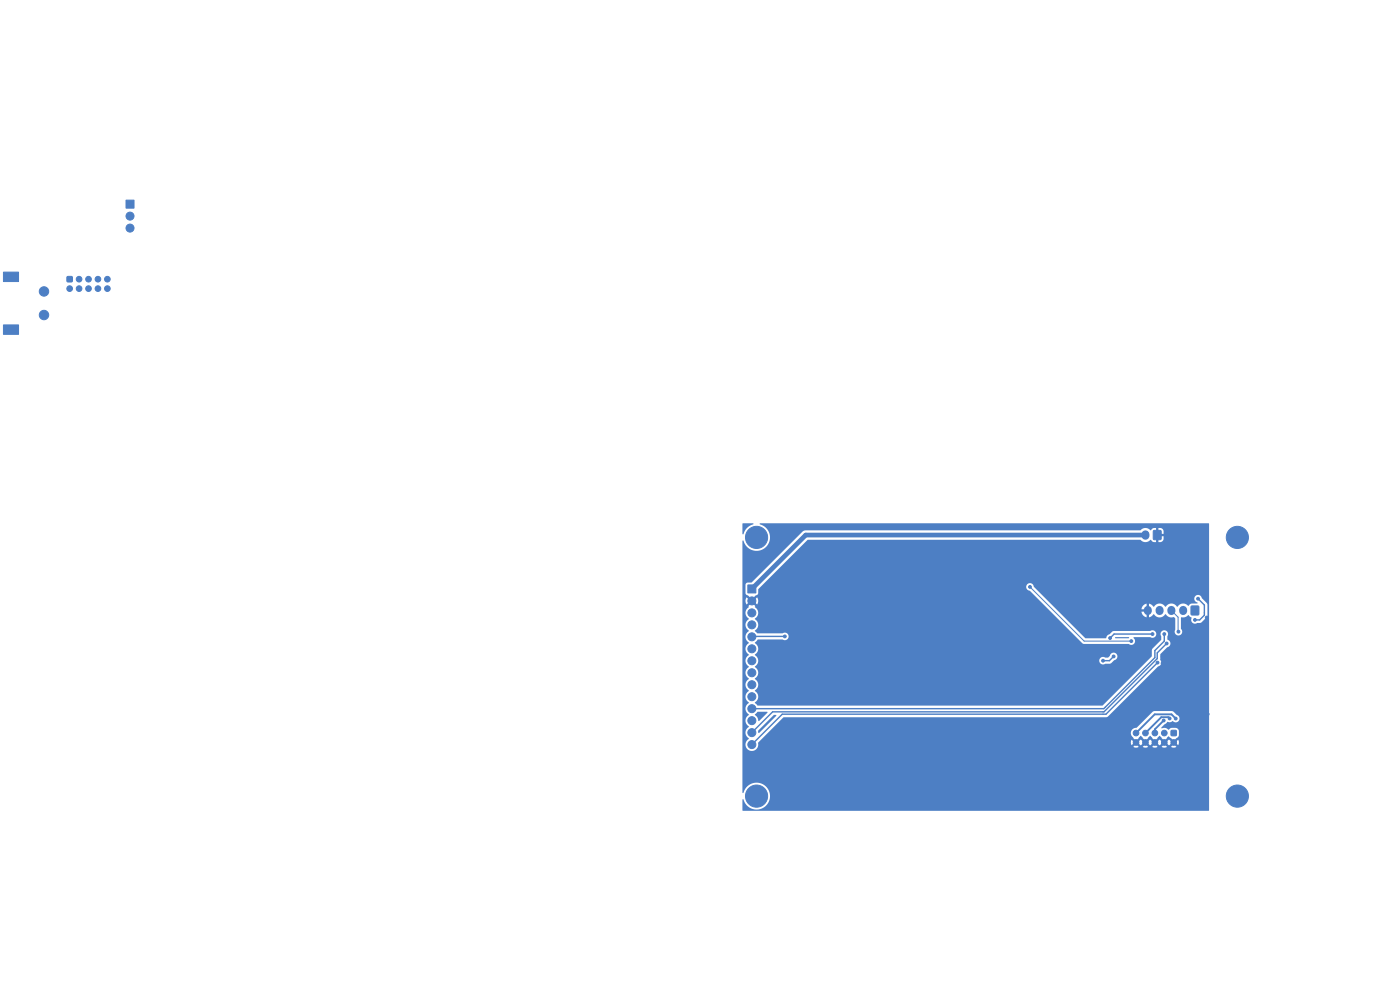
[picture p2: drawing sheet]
<svg xmlns="http://www.w3.org/2000/svg" width="297mm" height="210mm" viewBox="0 0 297 210" stroke-linecap="round" stroke-linejoin="round" font-family="sans-serif">
<g fill="#4d7fc4" stroke="#4d7fc4" stroke-width=".21">
<path d="M252.7 128.6h1.6v1.8h-1.6z"/>
<path d="M244.7 112.6h1.6v1.8h-1.6z"/>
<path d="M158.6 124.1h1.7v1.7h-1.7z"/>
<path d="M.7 57.7h3.2v2h-3.2z"/>
<path d="M.7 68.9h3.2v2h-3.2z"/>
<path d="M14.3 58.7h1v1.1h-1z"/>
<path d="M26.7 42.5h1.7v1.7h-1.7z"/>
<path d="M248.5 155h1v1h-1z"/>
<circle cx="159.5" cy="157.9" r=".85"/>
<circle cx="159.5" cy="155.4" r=".85"/>
<circle cx="159.5" cy="152.9" r=".85"/>
<circle cx="159.5" cy="150.3" r=".85"/>
<circle cx="159.5" cy="147.8" r=".85"/>
<circle cx="159.5" cy="145.2" r=".85"/>
<circle cx="159.5" cy="142.7" r=".85"/>
<circle cx="159.5" cy="140.2" r=".85"/>
<circle cx="159.5" cy="137.6" r=".85"/>
<circle cx="159.5" cy="135.1" r=".85"/>
<circle cx="159.5" cy="132.5" r=".85"/>
<circle cx="159.5" cy="130" r=".85"/>
<circle cx="159.5" cy="127.5" r=".85"/>
<circle cx="262.5" cy="114" r="2.35"/>
<circle cx="262.5" cy="168.9" r="2.35"/>
<circle cx="160.5" cy="168.9" r="2.35"/>
<circle cx="160.5" cy="114" r="2.35"/>
<circle cx="248.7" cy="138.6" r=".3"/>
<circle cx="247.3" cy="138.6" r=".3"/>
<circle cx="249.4" cy="139.3" r=".3"/>
<circle cx="248" cy="139.3" r=".3"/>
<circle cx="246.6" cy="139.3" r=".3"/>
<circle cx="248.7" cy="140" r=".3"/>
<circle cx="247.3" cy="140" r=".3"/>
<circle cx="249.4" cy="140.7" r=".3"/>
<circle cx="248" cy="140.7" r=".3"/>
<circle cx="246.6" cy="140.7" r=".3"/>
<circle cx="248.7" cy="141.4" r=".3"/>
<circle cx="247.3" cy="141.4" r=".3"/>
<circle cx="9.3" cy="66.8" r="1"/>
<circle cx="9.3" cy="61.8" r="1"/>
<circle cx="14.8" cy="61.2" r=".6"/>
<circle cx="16.8" cy="59.2" r=".6"/>
<circle cx="16.8" cy="61.2" r=".6"/>
<circle cx="18.8" cy="59.2" r=".6"/>
<circle cx="18.8" cy="61.2" r=".6"/>
<circle cx="20.8" cy="59.2" r=".6"/>
<circle cx="20.8" cy="61.2" r=".6"/>
<circle cx="22.8" cy="59.2" r=".6"/>
<circle cx="22.8" cy="61.2" r=".6"/>
<circle cx="27.6" cy="45.8" r=".85"/>
<circle cx="27.6" cy="48.4" r=".85"/>
<circle cx="249" cy="157.5" r=".6"/>
<circle cx="247" cy="155.5" r=".6"/>
<circle cx="247" cy="157.5" r=".6"/>
<circle cx="245" cy="155.5" r=".6"/>
<circle cx="245" cy="157.5" r=".6"/>
<circle cx="243" cy="155.5" r=".6"/>
<circle cx="243" cy="157.5" r=".6"/>
<circle cx="241" cy="155.5" r=".6"/>
<circle cx="241" cy="157.5" r=".6"/>
<circle cx="250" cy="134" r=".3"/>
<circle cx="223" cy="123" r=".3"/>
<circle cx="223.5" cy="123" r=".3"/>
<circle cx="240" cy="136" r=".3"/>
<circle cx="218.5" cy="124.5" r=".3"/>
<circle cx="245.6" cy="140.6" r=".3"/>
<circle cx="247.5" cy="136.5" r=".3"/>
<circle cx="247" cy="134.5" r=".3"/>
<circle cx="235.5" cy="135.4" r=".3"/>
<circle cx="244.5" cy="134.5" r=".3"/>
<circle cx="166.5" cy="135" r=".3"/>
<circle cx="236.3" cy="139.2" r=".3"/>
<circle cx="234" cy="140.2" r=".3"/>
<circle cx="256.2" cy="151.5" r=".3"/>
<circle cx="253.5" cy="131.5" r=".3"/>
<circle cx="254.2" cy="127" r=".3"/>
<circle cx="243" cy="121.5" r=".3"/>
<circle cx="252" cy="119.5" r=".3"/>
<circle cx="251.5" cy="114.5" r=".3"/>
<circle cx="256" cy="131" r=".3"/>
<circle cx="249.4" cy="152.4" r=".3"/>
<circle cx="248.1" cy="152.4" r=".3"/>
<circle cx="246.9" cy="152.8" r=".3"/>
</g>
<path d="M243 113.4v.3M243.5 129.4v.2M246 129.4v.2M248.5 129.4v.2M251 129.4v.2" fill="none" stroke="#4d7fc4" stroke-width="1.7"/>
<path d="M218.5 124.5l11.5 11.5h10M248.5 129.5l1.4 1.4 .1 3.1" fill="none" stroke="#4d7fc4" stroke-width=".21"/>
<path d="M166.5 135l-7 .1M236.3 139.2l-1 1h-1.3M244.5 134.5h-8.2l-.8 .9M247 134.5v1.5l-2 2v1.5l-10.8 10.8h-74.7M247.5 136.5l-2 2v1.2l-11.3 11.3h-70.3l-4.4 4.4M254.2 127l1.3 1.3v2.2l-1 1h-1M245.6 140.6l-11 10.9h-68.7l-6.4 6.5" fill="none" stroke="#4d7fc4" stroke-width=".3"/>
<path d="M243 113.5h-72.1l-11.4 11.4" fill="none" stroke="#4d7fc4" stroke-width="1"/>
<path d="M246.9 152.8l-1.9 1.9v.8M248.1 152.4l-.2-.3h-1.5l-3.4 3.4M249.4 152.4l-.9-.9h-3.5l-4 4" fill="none" stroke="#4d7fc4" stroke-width=".4"/>
<g fill="#4d7fc4">
<path d="M241.6 156.4l.5-.3 .9 1-.4 .4-.7-.6-.5 .6-.4-.4z"/>
<path d="M243.6 156.4l.5-.3 .9 1-.4 .4-.7-.6-.5 .6-.4-.4z"/>
<path d="M245.6 156.4l.5-.3 .9 1-.4 .4-.7-.6-.5 .6-.4-.4z"/>
<path d="M247.6 156.4l.1-.1a.37 .37 0 0 1 .6 .2l.7 .6-.4 .4-.5-.6-.7 .6-.4-.4z"/>
<path d="M161.2 111h95.2l.1 60.9-.1 .1h-98.8l-.1-.1v-2.3l.1-.1a2.87 2.87 0 0 0 4 2.1 2.87 2.87 0 0 0 1.2-4.3 2.87 2.87 0 0 0-4.4-.3l-.8 1.2-.1-44.2h.6l.1 2 1.2 1-.4 .3-.7-.5a1.34 1.34 0 0 0 .1 1.4l.6-.6 .4 .4-.7 .6 .2 .1a1.6 1.6 0 0 0-.6 2l.6 .6a1.48 1.48 0 0 0 0 2.5 1.48 1.48 0 0 0 0 2.6 1.48 1.48 0 0 0 0 2.5 1.48 1.48 0 0 0 0 2.5 1.48 1.48 0 0 0 0 2.6 1.48 1.48 0 0 0 0 2.5 1.48 1.48 0 0 0 0 2.6 1.48 1.48 0 0 0 0 2.5 1.48 1.48 0 0 0 0 2.5 1.48 1.48 0 0 0 0 2.6 1.37 1.37 0 0 0-.7 1.7 1.37 1.37 0 0 0 1.7 .8 1.37 1.37 0 0 0 .9-1.6l2.2-2.2h76.9l.2 .7 .9 1-.4 .4-.5-.6a1.1 1.1 0 0 0 0 1.2l.5-.6 .4 .4-.6 .5a1.1 1.1 0 0 0 1.2 0l-.6-.5 .4-.4 .7 .6 .5-.6 .4 .4-.6 .5a1.1 1.1 0 0 0 1.2 0l-.6-.5 .4-.4 .7 .6 .5-.6 .4 .4-.6 .5a1.1 1.1 0 0 0 1.2 0l-.6-.5 .4-.4 .7 .6 .5-.6 .4 .4-.6 .5a1.1 1.1 0 0 0 1.2 0l-.6-.5 .4-.4 .7 .6 .5-.6 .4 .4-.6 .5a1.1 1.1 0 0 0 1.2 0l-.6-.5 .4-.4 .5 .6a1.1 1.1 0 0 0 0-1.2l-.5 .6-.4-.4 1-.9 .1-1.1-.2-.4-.4-.3h-.9l-.7 .4a1.37 1.37 0 0 0-1.5-.3v-.2l1.2-1.2h.9a.42 .42 0 0 1 .7 .1 .81 .81 0 0 0 1-.6 .81 .81 0 0 0-.6-1l-.6-.6-.4-.2-3.8 .1-3.7 3.5-.8 .3-.4 .7h-76.9l3.3-3.2h68.4l.3-.2 10.7-10.7a.99 .99 0 0 0 .4-1.4l.1-1.1 1.4-1.5a.82 .82 0 0 0 .7-.7 .82 .82 0 0 0-.6-.9v-.8a.81 .81 0 0 0-.8-1.2 .81 .81 0 0 0-.6 1.3v.7l-1.9 2-.1 1.6-10.4 10.4h-73.1l-.7-.6a1.48 1.48 0 0 0 0-2.6 1.48 1.48 0 0 0 0-2.5 1.48 1.48 0 0 0 0-2.6l.6-.5 .2-.8h72.3a.82 .82 0 0 0 .4 .8 .82 .82 0 0 0 .9-.1h1l.9-.7a.82 .82 0 0 0 .7-.9 .82 .82 0 0 0-.8-.8 .82 .82 0 0 0-.9 .7l-.3 .4h-.7a.8 .8 0 0 0-1.2 .6h-72.3l-.2-.6-.6-.6a1.48 1.48 0 0 0 0-2.5l.7-.7h5.2a.82 .82 0 0 0 1.1-.1 .82 .82 0 0 0 0-1.2 .82 .82 0 0 0-1.1-.1h-5.3l-.6-.5a1.48 1.48 0 0 0 0-2.5 1.48 1.48 0 0 0 0-2.6l.2-.1-.7-.6 .4-.4 .7 .6a1.34 1.34 0 0 0-.1-1.5l-.6 .6-.4-.3 1.2-1 .1-1 .5-.6h56.3v.2a.9 .9 0 0 0 .8 .7l11.3 11.3h9.6a.85 .85 0 0 0 1.2-.1 .85 .85 0 0 0-.1-1.2l3.5-.1a.82 .82 0 0 0 1.1-.1 .82 .82 0 0 0 0-1.2 .82 .82 0 0 0-1.1-.1h-7.7l-1.3 .9-.4 .7h-4.3l-6.2-6.1h19v.5h-.9v.1a1.34 1.34 0 0 0 1.1 1.1v-1.1h.5v1.1l.4-.2 .5-.5a1.55 1.55 0 0 0 2.6 0h.1a1.53 1.53 0 0 0 1.7 .6l.2 .3v2.3a.82 .82 0 0 0 .2 1.2 .82 .82 0 0 0 1.2-.2 .82 .82 0 0 0-.2-1.2v-2.2l.2-.2a1.68 1.68 0 0 0 1.4-.4l.7 .5a.87 .87 0 0 0 .1 1.1 .87 .87 0 0 0 1.1 .1l.9-.2 1.1-1.1 .2-.3-.1-2.4-1.1-1.3a.83 .83 0 0 0-.9-.7 .83 .83 0 0 0-.8 .8 .83 .83 0 0 0 .8 .9l-.1 .1h-1.3l-.6 .5a1.49 1.49 0 0 0-2.4 .2 1.48 1.48 0 0 0-2.5 0 1.48 1.48 0 0 0-2.5 0l-.5-.5-.4-.2v1.1h-.5l-.1-1a1.35 1.35 0 0 0-1 1.2h-18.1l-4.8-4.8a.82 .82 0 0 0-.8-.8 .82 .82 0 0 0-.8 .7h-56.3l10-9.9h70.6a1.48 1.48 0 0 0 2.1 0l.5 .4 .6 .1v-1.1h.5v1.1l.9-.2 .2-.4v-.6h-.9v-.5h.9v-.6a.83 .83 0 0 0-1.1-.7v1.1h-.5v-1.1l-.6 .1-.4 .4a1.55 1.55 0 0 0-2.3 0h-71.1l-.5 .2-10.8 10.8-1 .1-.4 .4h-.6v-9.2l.1-.2a2.9 2.9 0 0 0 4.9 1.4 2.9 2.9 0 0 0-1.4-4.9z"/>
<path d="M157.5 111.1l2.2-.1 .2 .1a3.4 3.4 0 0 0-2.3 2.3l-.1-.2z"/>
<path d="M236.6 135.2h2.8l.1 .1-2.8 .1z"/>
<path d="M160.2 151.5l.6-.5 2 .1-1.7 1.8-.2-.1a1.4 1.4 0 0 0-.8-1.1z"/>
<path d="M164.1 151.7h.5l.1 .1-3.6 3.7h-.2v-.5z"/>
</g>
</svg>
